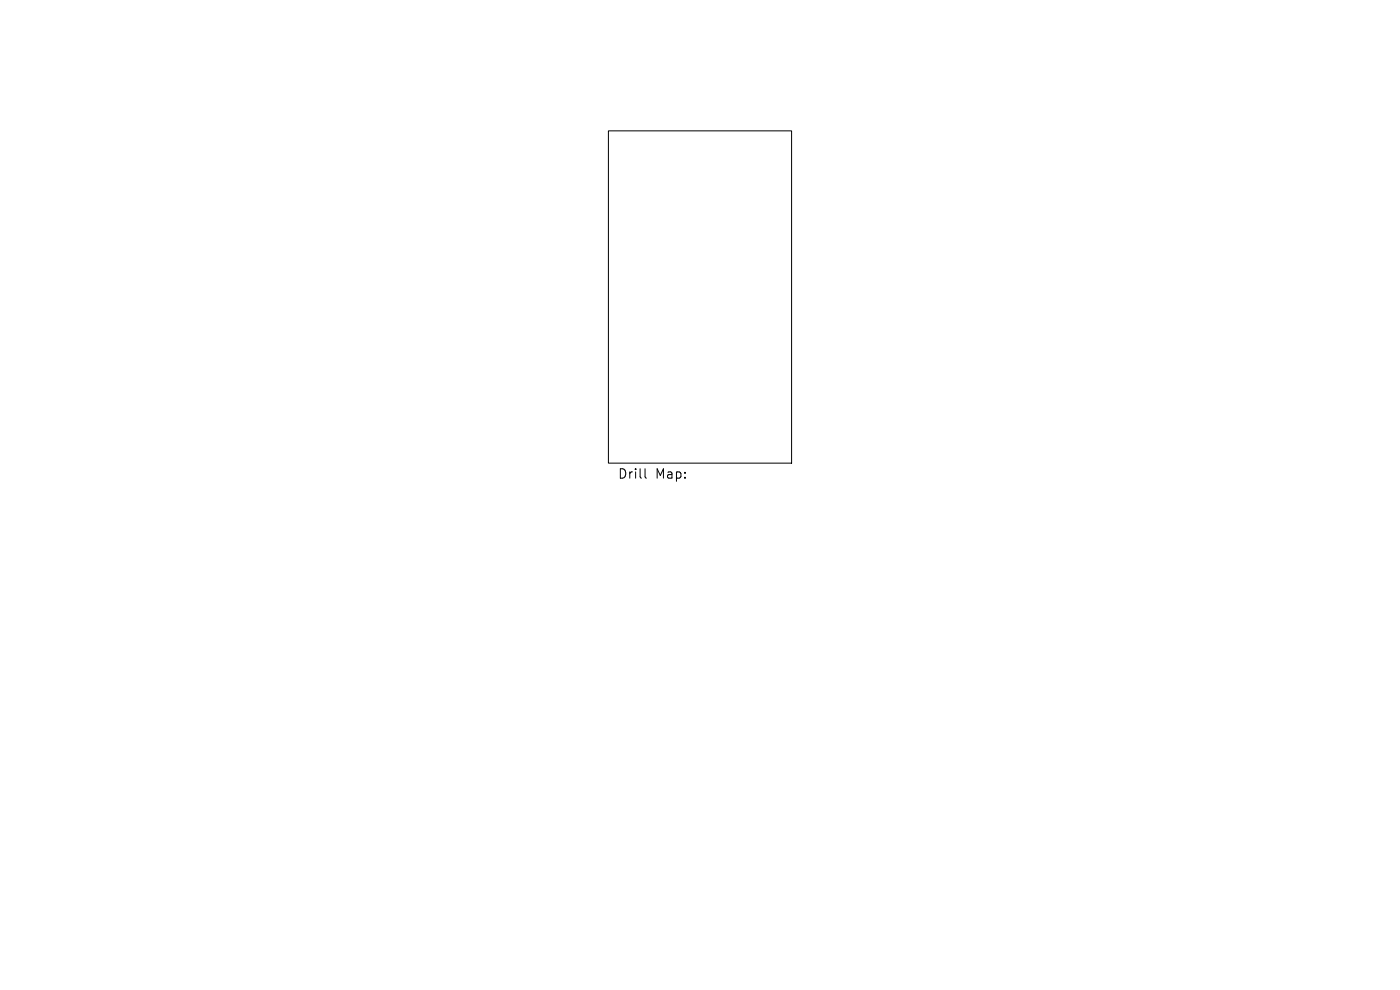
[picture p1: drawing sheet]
<svg xmlns="http://www.w3.org/2000/svg" width="297mm" height="210mm" viewBox="0 0 297 210" stroke-linecap="round" stroke-linejoin="round" font-family="sans-serif">
<defs><g id="words">
<g font-size="2.8">
<text x="131" y="101.8">Drill</text>
<text x="139" y="101.8">Map:</text>
</g>
</g></defs>
<path d="M129.1 27.8h38.8v70.4h-38.8zM136.8 99.4v1.7l.3 .3" fill="none" stroke="#000" stroke-width=".21"/>
<use href="#words"/>
</svg>
